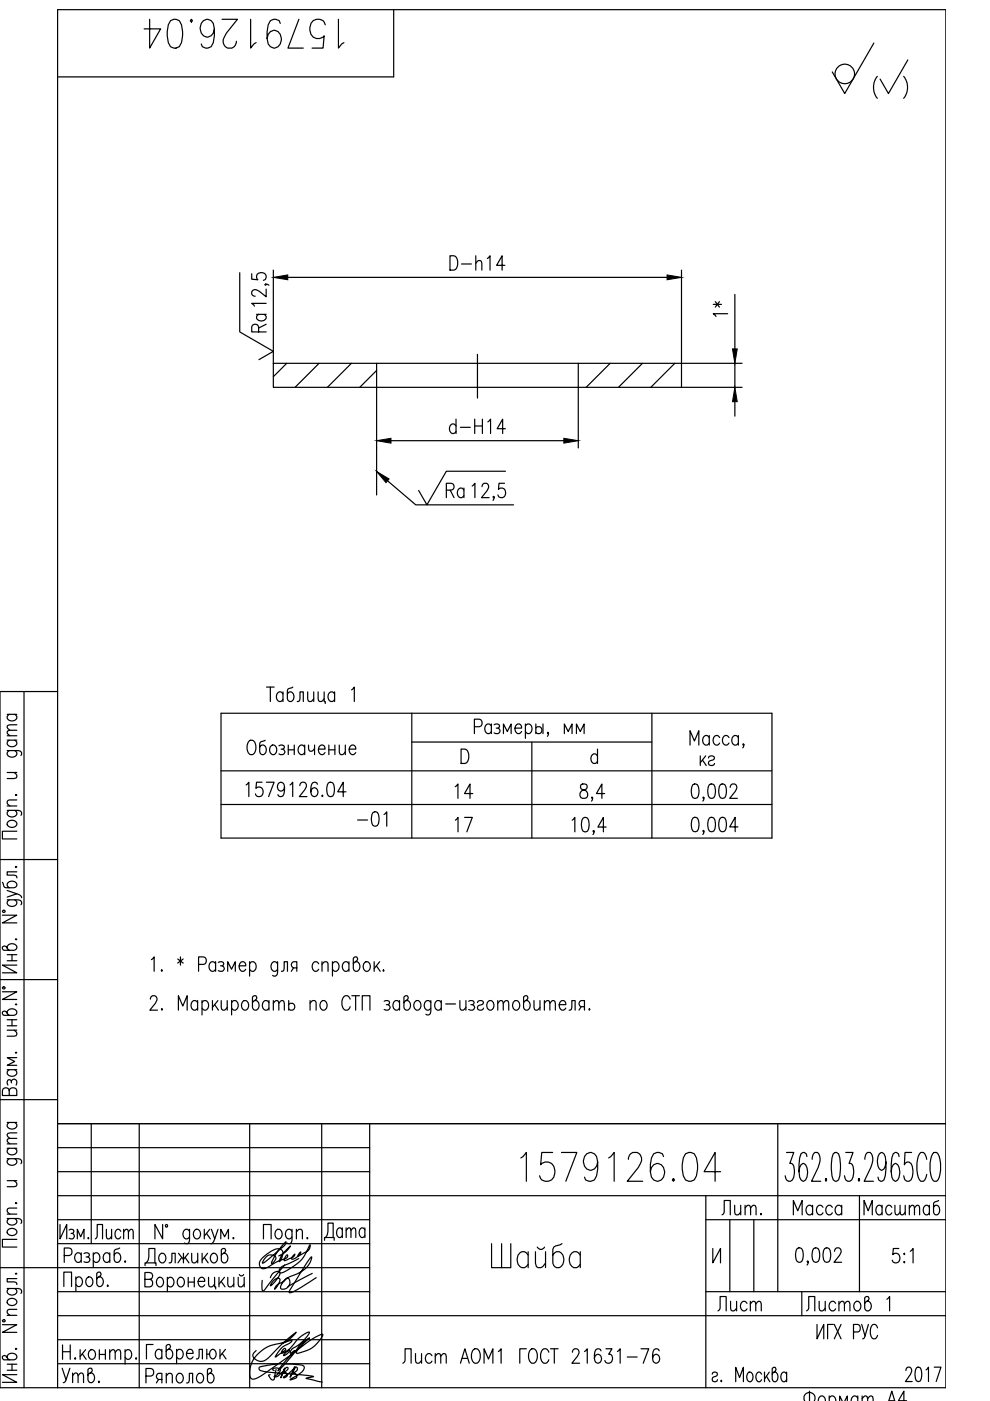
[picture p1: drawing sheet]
<svg xmlns="http://www.w3.org/2000/svg" width="210mm" height="297mm" viewBox="0 0 210 297" stroke-linecap="round" stroke-linejoin="round" font-family="sans-serif">
<defs><g id="words">
<g font-size="10.1">
<text x="29.3" y="11.3">1579126.04</text>
<text x="109.4" y="251.5">1579126.04</text>
</g>
<text font-size="8.8" x="103" y="269.9">Шайба</text>
<text font-size="7.1" x="67.7" y="264.2">Дата</text>
<g font-size="6.6">
<text x="94.2" y="58.6">D-h14</text>
<text x="155.2" y="68.4" transform="rotate(-90 155.2 68.4)">1*</text>
<text x="94.2" y="93.1">d-H14</text>
<text x="93.5" y="106.9">Ra</text>
<text x="74.4" y="176.4">-01</text>
<text x="19" y="263.9">Лист</text>
<text x="151.7" y="258.9">Лит.</text>
<text x="166.9" y="258.9">Масса</text>
<text x="182" y="258.9">Масштаб</text>
<text x="84.3" y="290.3">Лист АОМ1 ГОСТ 21631-76</text>
</g>
<g font-size="6.2">
<text x="57.1" y="71.6" transform="rotate(-90 57.1 71.6)">Ra</text>
<text x="50.8" y="170">1579126.04</text>
<text x="95.2" y="170.4">14</text>
<text x="95.2" y="177.4">17</text>
<text x="151" y="279">Лист</text>
<text x="169.7" y="279">Листов</text>
<text x="12" y="294.2">Утв.</text>
</g>
<text font-size="5.3" x="147.1" y="163.7">кг</text>
<text font-size="4.9" x="169.3" y="298.1">Фоpмат А4</text>
</g></defs>
<g fill="none" stroke="#000" stroke-width=".25">
<path d="M83.5 2v14.3h-71.3M185.3 9.1l-6.2 10.7-2.6-4.6M186 16.2a3.7 3.7 0 0 0 0 4.6M191.6 16.2a3.7 3.7 0 0 1 0 4.6M192.5 12.7l-4.1 7.1-1.8-3M50.8 57.8v12.6l7.2 4.1-3.1 1.7M53.4 58v1.2l1.3 .1a.89 .89 0 0 1-.2-1.1 .89 .89 0 0 1 1.1-.4 .83 .83 0 0 1 .8 .7 .83 .83 0 0 1-.6 .9M58 57.3v19.7M61 58.8h80.4M144.5 57.3v19.7h12.8M56.3 60.2l.1 .2-.1 .1-.2-.1a.64 .64 0 0 1 .9 .1M56.4 61.3v1.6l-1.4-1.1a.96 .96 0 0 0-1.6 .1l.1 .7 .6 .2"/>
<path d="M58 77h86.5v5.1h-86.5zM60.8 77l-2.8 2.9M67.6 77l-5 5.1M74.5 77l-5.1 5.1M79.9 77v28M79.9 78.5l-3.6 3.6M101.2 75.1v9.3M122.6 77v18M129.4 77l-5.1 5.1M136.2 77l-5.1 5.1M143.1 77l-5.1 5.1M155.8 62.4v11.6"/>
<path d="M155.8 77v5.1M82.9 93.4h36.6M107.2 99.9h-12.6l-4.1 7.1-1.7-3M144.5 82.1h12.8M155.8 85.2v3M82.2 101.9l5.9 5.1h20.8M102.2 103.2l.2-.6 .7-.1a.95 .95 0 0 1 .2 1.6l-1.2 1.4h1.6M104.8 105.4l-.2 .1-.1-.1 .1-.2a.64 .64 0 0 1-.1 .9M107 102.5h-1.2l-.1 1.3a.89 .89 0 0 1 1.1-.2 .89 .89 0 0 1 .4 1 .83 .83 0 0 1-.7 .9 .83 .83 0 0 1-.9-.6M1.5 159.1l2.8 .2 .3 .3-.2 .6M1.5 156.9h2.1M1.5 156h2.1"/>
<path d="M1.5 151.5h2.1M2 159.1l-.3 .3a.65 .65 0 0 0 .3 1 1.03 1.03 0 0 0 1.6-.8l-.5-.5M2 156.9a.68 .68 0 0 0-.5 .7 .68 .68 0 0 0 .5 .6 1.03 1.03 0 0 0 1.6-.8l-.5-.5M2 151.5a.68 .68 0 0 0-.5 .6 .68 .68 0 0 0 .5 .6 1.03 1.03 0 0 0 1.6-.8l-.5-.4M3.6 154.8l-1.9 .1-.2 .5 .6 .6M3.6 153.7l-1.9 .1-.2 .4 .6 .6M5.1 146.6v147.6M12.2 146.6h-12.2v147.6h200.5v-292.2h-188.3v292.2M46.9 151.2h116.8v26.5h-116.8zM52.9 157.1l.2-.2a1.34 1.34 0 0 1 1.2 1.9 .91 .91 0 0 1-.6 1.1 .91 .91 0 0 1-1.1-.3 2.25 2.25 0 0 1 .3-2.5zM56.2 156.9l-1 .5-.1 2a.66 .66 0 0 0 .5 .6 .66 .66 0 0 0 .7-.4 .92 .92 0 0 0 .1-1.2 .92 .92 0 0 0-1.1-.3l-.2 .3M56.5 145.7h1.6"/>
<path d="M57.3 145.7v3M57.5 158.1a.82 .82 0 0 1 1 .1 .82 .82 0 0 1 .2 .9 .83 .83 0 0 1-1 .9 1.19 1.19 0 0 1-.2-1.9zM59.1 158.1a.73 .73 0 0 1 1.2 .3l-.1 .3-.6 .1M60 158.8a.6 .6 0 0 1 .4 .6 .6 .6 0 0 1-.4 .6l-.9-.2M60 147.1l-.5-.4a1.02 1.02 0 0 0-.9 1 1.02 1.02 0 0 0 .9 1l.5-.4M60 146.7v2M61.1 159h1.3M61.1 158v2M62.1 145.7l-1.1 .4-.1 2.1a.66 .66 0 0 0 .6 .6 .66 .66 0 0 0 .7-.5 1.03 1.03 0 0 0-.8-1.6l-.5 .4M62.4 158v2M63 148.7l.5-.1 .1-1.9h.7v2M64.6 158.4a.68 .68 0 0 0-.6-.5 .68 .68 0 0 0-.7 .5 .92 .92 0 0 0 0 1.1 .92 .92 0 0 0 1.1 .3l.2-.2"/>
<path d="M64.6 158v2M65.2 146.7l.2 1.9 .5 .1 .6-.5M65.4 158v.7l.1 .4 .3 .2h.3l.6-.6M66.5 146.7v2M66.7 158v2M67.4 146.7l.2 1.9 .5 .1 .6-.5M67.5 158.8h1.4a.68 .68 0 0 0-.4-.8 .68 .68 0 0 0-.9 .4 1.02 1.02 0 0 0 .8 1.6l.5-.4M68.7 146.7v2h.3v.5M69.7 159h1.3M69.7 158v2M70.9 147.1l-.4-.4a1.02 1.02 0 0 0-1 1 1.02 1.02 0 0 0 1 1l.4-.4M70.9 146.7v2"/>
<path d="M71 158v2M71.9 158l.2 1.8 .5 .2 .6-.6M73.2 158v2M74 158.8h1.4a.68 .68 0 0 0-.4-.8 .68 .68 0 0 0-.9 .4 1.02 1.02 0 0 0 .9 1.6l.4-.4M74.5 146.3l.6-.6v3M87.3 151.2v26.5M87.3 157.3h50.9M97.8 158.8h.8a1.79 1.79 0 0 1 0 3.1h-.8zM100.6 154.1h1a.83 .83 0 0 0 .6-.8 .83 .83 0 0 0-.6-.8h-1v3M104.2 153.9a.68 .68 0 0 0-.7-.4 .68 .68 0 0 0-.6 .4 1.03 1.03 0 0 0 .8 1.6l.5-.4M104.2 153.5v2M104.8 153.6a.73 .73 0 0 1 1.1 .3l-.1 .3-.6 .2"/>
<path d="M105.6 154.4a.6 .6 0 0 1 .4 .6 .6 .6 0 0 1-.4 .5l-.8-.1M106.7 155.5v-2l.9 1.6 .8-1.6v2M109.2 154.4h1.4a.68 .68 0 0 0-.4-.9 .68 .68 0 0 0-.9 .4 1.03 1.03 0 0 0 .8 1.6l.5-.4M111.4 153.9a.68 .68 0 0 1 .6-.4 .68 .68 0 0 1 .7 .4 1.03 1.03 0 0 1-.8 1.6l-.5-.4M111.4 153.5v3.1M112.8 157.3v20.4M113.6 154.4a.75 .75 0 0 1 1.2 0 .75 .75 0 0 1-.4 1.1h-.4l-.4-.3M113.6 153.5v2M115.1 153.5v2M116.3 155.4l-.1 .1-.1-.1 .1-.2a.65 .65 0 0 1-.1 .9M119.7 155.5v-2l.8 1.6 .8-1.6v2M122.2 155.5v-2l.8 1.6 .8-1.6v2"/>
<path d="M126.7 158.8v3.1M138.2 151.2v26.5M146.3 158v-3.1l.9 2.2 1-2.2v3.1M150.4 156.4a.68 .68 0 0 0-.7-.5 .68 .68 0 0 0-.6 .5 .93 .93 0 0 0 0 1.1 .93 .93 0 0 0 1 .3l.3-.3M150.4 155.9v2.1M152.6 156.4a.68 .68 0 0 0-.6-.5 .68 .68 0 0 0-.7 .5 1.02 1.02 0 0 0 .8 1.6l.5-.5M154.6 156.4a.68 .68 0 0 0-.7-.5 .68 .68 0 0 0-.6 .5 1.02 1.02 0 0 0 .8 1.6l.5-.5M156.5 156.4a.68 .68 0 0 0-.6-.5 .68 .68 0 0 0-.6 .5 .93 .93 0 0 0-.1 1.1 .93 .93 0 0 0 1.1 .3l.2-.3M156.5 155.9v2.1M157.7 157.8l-.1 .2-.1-.2 .1-.1a.64 .64 0 0 1-.1 .9M1.5 171.8l2.8 .1 .3 .4-.2 .6M1.5 170.9h2.1"/>
<path d="M1.5 163.8h2.1M1.7 174.3a1.09 1.09 0 0 1 1.1-.4 1.09 1.09 0 0 1 .8 .9 1.08 1.08 0 0 1-1.2 .6 1.08 1.08 0 0 1-.9-.9zM2 171.8l-.3 .2a.65 .65 0 0 0 .3 1.1 1.03 1.03 0 0 0 1.6-.8l-.5-.5M3 163.8l.6 .6-.2 .5-1.9 .2M3.3 168.6l.1-.2 .2 .2-.2 .1zM3.6 176.2h-3.1v1.7h3.1M3.6 169.6l-1.9 .1-.2 .6 .6 .6M46.9 170.6h116.8M46.9 163.4h116.8M121.3 173.9l.6-.6v3.1M123.2 166.4a.69 .69 0 0 0 .2 1 .99 .99 0 0 1 1.2 .7 .99 .99 0 0 1-.6 1.2 .89 .89 0 0 1-1.1-.7 .89 .89 0 0 1 .8-1.1l.4-.1a.62 .62 0 0 0 .4-.6 .62 .62 0 0 0-.5-.6zM123.6 173.5l.6-.2a1.49 1.49 0 0 1 .7 1.8l-.3 1.1-.6 .2a1.49 1.49 0 0 1-.7-1.8z"/>
<path d="M125.6 169.1l-.1 .2-.1-.2 .1-.1a.64 .64 0 0 1-.1 .8M126 176.2l-.2 .2-.1-.2 .1-.1a.65 .65 0 0 1-.1 .8M126.7 160.3a.68 .68 0 0 0-.7-.5 .68 .68 0 0 0-.6 .5 1.02 1.02 0 0 0 .8 1.6l.5-.5M128.2 168.3h-1.7l1.1-2.1v3.1M128.5 175.4h-1.7l1.1-2.1v3.1M146.9 173.4l.6-.1a1.49 1.49 0 0 1 .7 1.7l-.4 1.2-.5 .1a1.48 1.48 0 0 1-.7-1.7zM146.9 166.4l.6-.2a1.49 1.49 0 0 1 .7 1.8l-.4 1.1-.5 .2a1.49 1.49 0 0 1-.7-1.8zM149.2 176.2l-.1 .1-.1-.1 .1-.1a.64 .64 0 0 1-.1 .8M149.2 169.1l-.1 .2-.1-.2 .1-.1a.64 .64 0 0 1-.1 .8M150.4 173.4l.6-.1a1.49 1.49 0 0 1 .7 1.7l-.4 1.2-.5 .1a1.48 1.48 0 0 1-.7-1.7zM150.4 166.4l.6-.2a1.49 1.49 0 0 1 .7 1.8l-.4 1.1-.5 .2a1.49 1.49 0 0 1-.7-1.8zM152.7 173.4l.6-.1a1.49 1.49 0 0 1 .7 1.7l-.3 1.2-.6 .1a1.48 1.48 0 0 1-.7-1.7z"/>
<path d="M152.7 166.4l.6-.2a1.49 1.49 0 0 1 .7 1.8l-.3 1.1-.6 .2a1.49 1.49 0 0 1-.7-1.8zM154.8 166.9l.3-.5 .7-.2a.95 .95 0 0 1 .1 1.6l-1.2 1.5h1.6M156.5 175.3h-1.8l1.2-2v3M0 182.2h12.2M.5 194h3.1l-3.1 1.7h3.1M.5 187.1l.4 1 2.1 .1a.65 .65 0 0 0 .6-.6 .65 .65 0 0 0-.5-.7 1.02 1.02 0 0 0-1.6 .9l.5 .4M1.5 190.8l2.8 .1 .3 .3-.2 .6M1.5 188.8l2.1 .7-2.1 .7M2 190.8l-.3 .2a.65 .65 0 0 0 .3 1.1 1.03 1.03 0 0 0 1.6-.9l-.5-.4M3.3 199.2l.1-.2 .2 .2-.2 .1zM3.3 183.8l.1-.1 .2 .1-.2 .1zM3.6 189.5l.5 .2 .5 .6"/>
<path d="M3.6 184.8h-2.1v.7l1.9 .2 .2 .4M0 207.7h12.2M.5 210.3h3.1l-3.1 1.6h3.1M1.5 201a1.02 1.02 0 0 1 1-.9 1.02 1.02 0 0 1 1.1 .9l-.6 .5h-2.2l-.3-.4v-.3l.4-.2 .3 .1 .8 .8M1.5 214.8a1.02 1.02 0 0 1 1-.9 1.02 1.02 0 0 1 1.1 .9l-.6 .5h-2.2l-.3-.4v-.3l.4-.2 .3 .1 .8 .8M1.5 202.4h2.1M1.5 203.7h2.1M1.5 218.4h2.1M1.5 216.2h2.1M1.5 217.5h2.1M2.5 202.4v1.3M2.5 216.2v1.3"/>
<path d="M3 218.4l.6 .6-.2 .6-1.9 .1M3.3 213l.1-.2 .2 .2-.2 .1zM3.6 204.6h-3.1l3.1 1.7h-3.1M31.9 211.8l.2-.5 .7-.2a.96 .96 0 0 1 .1 1.6l-1.1 1.5h1.6M32.1 203.5l.6-.6v3M34.3 205.6l.1 .2-.1 .1-.1-.1zM34.3 213.9l.1 .1-.1 .2-.1-.2zM37.7 203.3l1.1 .9M37.8 214.2v-3.1l1 2.2 .9-2.2v3.1M38.3 202.9v1.7M38.8 203.3l-1.1 .9M41.9 212.6a.68 .68 0 0 0-.6-.5 .68 .68 0 0 0-.7 .5 .92 .92 0 0 0 0 1.1 .92 .92 0 0 0 1.1 .3l.2-.3"/>
<path d="M41.9 212.1v2.1M42.1 204.5h1a.83 .83 0 0 0 .7-.8 .83 .83 0 0 0-.7-.8h-1v3M42.8 212.6a.68 .68 0 0 1 .7-.5 .68 .68 0 0 1 .6 .5 1.02 1.02 0 0 1-.8 1.6l-.5-.5M42.8 212.1v3.1M45 212.1v2.1M45.5 213l.8 1.2M45.7 204.3a.68 .68 0 0 0-.6-.4 .68 .68 0 0 0-.7 .4 1.02 1.02 0 0 0 .8 1.6l.5-.4M45.7 203.9v2M46.2 212.1l-1.2 1.5M46.3 204a.74 .74 0 0 1 1.2 .3l-.4 .5h-.3M46.9 212.1l.1 1.9 .6 .2 .6-.6M47.1 204.8a.6 .6 0 0 1 .5 .6 .6 .6 0 0 1-.5 .5l-.8-.1"/>
<path d="M48.2 212.1v2.1M48.3 205.9v-2l.8 1.6 .8-1.6v2M49.1 212.6a.68 .68 0 0 1 .6-.5 .68 .68 0 0 1 .7 .5 1.02 1.02 0 0 1-.8 1.6l-.5-.5M49.1 212.1v3.1M50.7 204.8h1.4a.68 .68 0 0 0-.4-.9 .68 .68 0 0 0-.9 .4 1.02 1.02 0 0 0 .8 1.6l.5-.4M51.6 212.3a.65 .65 0 0 1 1 .3 1.02 1.02 0 0 1-.8 1.6 1.2 1.2 0 0 1-.2-1.9zM52.9 204.3a.68 .68 0 0 1 .7-.4 .68 .68 0 0 1 .6 .4 1.02 1.02 0 0 1-.8 1.6l-.5-.4M52.9 203.9v3.1M54 212.1a1.02 1.02 0 0 1 .9 1.1 1.02 1.02 0 0 1-.9 1l-.5-.6v-2.2l.4-.3h.3l.3 .5-.2 .2-.8 .8M57 212.6a.68 .68 0 0 0-.6-.5 .68 .68 0 0 0-.7 .5 .92 .92 0 0 0 0 1.1 .92 .92 0 0 0 1.1 .3l.2-.3M57 212.1v2.1M58 212.7l.5-.6 .5 .2 .1 1.9"/>
<path d="M58 212.1v2.1M58.9 204.3a.68 .68 0 0 0-.7-.4 .68 .68 0 0 0-.6 .4 1.02 1.02 0 0 0 .8 1.6l.5-.4M58.9 203.9l-.2 2.8-.3 .3-.6-.2M59.1 212.7l.6-.6 .5 .2 .1 1.9M59.7 205.9l.4-.1 .2-1.9h.6v2M61.2 213a.75 .75 0 0 1 1.2 0 .75 .75 0 0 1-.4 1.2h-.4l-.4-.3M61.2 212.1v2.1M62.2 205.2l-.4 .7M62.9 205.2h-.7l-.2-.1a.67 .67 0 0 1 .2-1.2h.7v2M65.7 212.7l.6-.6 .6 .2 .1 1.9M65.7 212.1v2.1M67.6 204.3a.67 .67 0 0 0-.7-.4 .67 .67 0 0 0-.6 .4 1.02 1.02 0 0 0 .8 1.6l.5-.4"/>
<path d="M68.2 212.3a.65 .65 0 0 1 1 .3 1.02 1.02 0 0 1-.8 1.6 1.2 1.2 0 0 1-.2-1.9zM68.3 204.5l.6-.6 .5 .1 .2 1.9M68.3 203.9v2M70.5 204.3a.68 .68 0 0 1 .6-.4 .68 .68 0 0 1 .7 .4 1.02 1.02 0 0 1-.8 1.6l-.5-.4M70.5 203.9v3.1M74 204.3a.68 .68 0 0 0-.7-.4 .68 .68 0 0 0-.6 .4 1.02 1.02 0 0 0 .8 1.6l.5-.4M74 203.9v2M74.2 211.8a.82 .82 0 0 0-.8-.7 .82 .82 0 0 0-.8 .7 1.93 1.93 0 0 0 .6 2.4 .87 .87 0 0 0 1-.8M74.6 211.1h1.6M75.4 203.9a1.02 1.02 0 0 1 .9 1 1.02 1.02 0 0 1-.9 1l-.5-.5v-2.2l.4-.3h.3l.2 .4-.1 .3-.8 .7M75.4 211.1v3.1M76.8 214.2v-3.1h1.6v3.1"/>
<path d="M77.4 204a.65 .65 0 0 1 1 .3 1.02 1.02 0 0 1-.8 1.6 1.2 1.2 0 0 1-.2-1.9zM79.3 203.9v2M79.8 204.8l.8 1.1M80.5 203.9l-1.2 1.5M81.3 205.6l.1 .2-.1 .1-.1-.1zM81.4 212.3a.74 .74 0 0 1 1.2 .3l-.3 .4h-.4M82.3 213a.6 .6 0 0 1 .4 .6 .6 .6 0 0 1-.4 .6l-.9-.2M84.7 212.6a.68 .68 0 0 0-.6-.5 .68 .68 0 0 0-.7 .5 .92 .92 0 0 0 0 1.1 .92 .92 0 0 0 1.1 .3l.2-.3M84.7 212.1v2.1M86.1 212.1a1.02 1.02 0 0 1 .9 1.1 1.02 1.02 0 0 1-.9 1l-.5-.6v-2.2l.4-.3h.3l.3 .5-.1 .2-.9 .8M88.1 212.3a.65 .65 0 0 1 1 .3 1.02 1.02 0 0 1-.8 1.6 1.2 1.2 0 0 1-.2-1.9zM91.3 212.6a.68 .68 0 0 0-.6-.5 .68 .68 0 0 0-.6 .5 1.02 1.02 0 0 0 .8 1.6l.4-.5"/>
<path d="M91.3 212.1l-.1 2.8-.3 .3-.6-.2M93.6 212.6a.68 .68 0 0 0-.7-.5 .68 .68 0 0 0-.6 .5 .92 .92 0 0 0-.1 1.1 .92 .92 0 0 0 1.1 .3l.3-.3M93.6 212.1v2.1M94.5 212.9h2.1M97.5 212.1l.1 1.9 .6 .2 .6-.6M98.8 212.1v2.1M99.4 212.3a.74 .74 0 0 1 1.1 .3l-.3 .4h-.4M100.2 213a.6 .6 0 0 1 .4 .6 .6 .6 0 0 1-.4 .6l-.8-.2M101.2 212.6a.68 .68 0 0 1 .7-.5 .68 .68 0 0 1 .6 .5l-.3 .4-.6 .2a.56 .56 0 0 0-.3 .8 .73 .73 0 0 0 1.2-.3M103.6 212.3a.65 .65 0 0 1 1 .3 1.02 1.02 0 0 1-.8 1.6 1.2 1.2 0 0 1-.2-1.9zM105.5 212.7l.6-.6 .5 .2 .1 1.9M105.5 212.1v2.1"/>
<path d="M106.7 212.7l.6-.6 .4 .2 .2 1.9M109 212.3a.65 .65 0 0 1 1.1 .3 1.02 1.02 0 0 1-.8 1.6 1.2 1.2 0 0 1-.3-1.9zM111.5 212.1a1.02 1.02 0 0 1 .9 1.1 1.02 1.02 0 0 1-.9 1l-.5-.6v-2.2l.4-.3h.3l.2 .5-.1 .2-.8 .8M113.2 212.1l.1 1.9 .6 .2 .6-.6M114.5 212.1v2.1M115.4 212.7l.6-.6 .5 .2 .1 1.9M115.4 212.1v2.1M116.6 212.7l.6-.6 .4 .2 .2 1.9M118.6 213h1.4a.68 .68 0 0 0-.5-.8 .68 .68 0 0 0-.8 .4 1.02 1.02 0 0 0 .8 1.6l.5-.5M120.7 214.2l.4-.2 .1-1.9h.7v2.1M123.2 213.4l-.4 .8M123.9 213.4l-.9-.1a.68 .68 0 0 1 .2-1.2h.7v2.1"/>
<path d="M125 213.9l.1 .1-.1 .2-.1-.2zM0 233.1h12.2M1.5 238h2.1M1.5 226.8h2.1M2 238a.68 .68 0 0 0-.5 .6 .68 .68 0 0 0 .5 .7 1.03 1.03 0 0 0 1.6-.9l-.5-.4M2 231.2a.74 .74 0 0 0-.8-.6 .74 .74 0 0 0-.7 .6v1.1h3.1v-1.1a.83 .83 0 0 0-.8-.6 .83 .83 0 0 0-.8 .6v1.1M2 226.8a.68 .68 0 0 0-.5 .6 .68 .68 0 0 0 .5 .7 .93 .93 0 0 0 1.1 0 .93 .93 0 0 0 .3-1.1l-.3-.2M2.4 229.2a.59 .59 0 0 1 .6-.4 .59 .59 0 0 1 .6 .4l-.2 .9M2.4 229.6v-.4l-.4-.3a.73 .73 0 0 0-.3 1.2M3.3 223.2l.1-.1 .2 .1-.2 .1zM3.6 224.2h-2.1l1.6 .9-1.6 .8h2.1M12.2 238.2h188.3"/>
<path d="M19.3 238.2v25.5M29.5 238.2v56M52.9 238.2v56M68.2 238.2v56M78.4 238.2v56M164.9 238.2v35.7M1.5 258.3l2.8 .2 .3 .3-.2 .6M1.5 245.7l2.8 .1 .3 .3-.2 .6M1.5 257.4h2.1M1.5 250.3h2.1M1.5 243.5h2.1M1.5 242.5h2.1"/>
<path d="M2 258.3l-.3 .3a.65 .65 0 0 0 .3 1 1.03 1.03 0 0 0 1.6-.8l-.5-.5M2 245.7l-.3 .2a.65 .65 0 0 0 .3 1 1.03 1.03 0 0 0 1.6-.8l-.5-.4M2 243.5a.68 .68 0 0 0-.5 .6 .68 .68 0 0 0 .5 .6 1.03 1.03 0 0 0 1.6-.8l-.5-.4M3 250.3l.6 .6-.2 .6-1.9 .1M3.3 255.1l.1-.1 .2 .1-.2 .1zM3.6 256.1l-1.9 .2-.2 .5 .6 .6M3.6 241.4l-1.9 .1-.2 .4 .6 .6M3.6 240.2l-1.9 .1-.2 .5 .6 .6M12.2 253.5h188.3M12.2 258.6h66.2M12.2 243.3h66.2M12.2 248.4h66.2"/>
<path d="M12.7 259.6v3.1l1.4-3.1v3.1M34.5 259.6v3.1l-1.6-3.1v3.1M149.6 258.6h50.9M149.6 253.5v40.7M154.7 258.6v15.3M159.8 258.6v15.3M166.8 244.3h1.5l-.8 2.4h.4a3.2 3.2 0 0 1 .1 3.5l-.4 .3h-.4l-.4-.3-.3-.9M171.1 245.2l-.2-.6-.4-.3h-.3l-.4 .3a10.8 10.8 0 0 0-.3 5l.3 .6 .6 .3a2.39 2.39 0 0 0 .7-3l-.3-.5-.6-.3-.4 .3-.3 .5-.1 .9M172.2 245.8a1.71 1.71 0 0 1 .6-1.5h.5a2.04 2.04 0 0 1 .4 2.4l-1.6 3.8h1.9M175.1 249.9l.2 .3-.2 .3-.1-.3zM176.7 244.6l.4-.3 .7 .3a9.3 9.3 0 0 1 0 5.6l-.4 .3-.7-.3a9.3 9.3 0 0 1 0-5.6zM179.3 244.3h1.6l-.9 2.4h.4a3.2 3.2 0 0 1 .2 3.5l-.4 .3h-.5l-.4-.3-.3-.9"/>
<path d="M182.1 249.9l.2 .3-.2 .3-.1-.3zM182.2 253.5v20.4M183.4 245.8a1.8 1.8 0 0 1 .5-1.5h.6a2.01 2.01 0 0 1 .4 2.4l-1.7 3.8h2M187.8 246.4l-.4 1.4-.5 .3a2.39 2.39 0 0 1-.7-2.9l.2-.6 .5-.3 .5 .3a8.1 8.1 0 0 1 0 5.6l-.7 .3-.4-.3-.1-.6M190.6 245.2l-.1-.6-.4-.3h-.3l-.4 .3a10.8 10.8 0 0 0-.3 5l.3 .6 .5 .3a2.39 2.39 0 0 0 .7-3l-.2-.5-.6-.3-.4 .3-.3 .5-.1 .9M193.3 244.3h-1.4l-.2 2.7 .6-.6h.4a2.27 2.27 0 0 1 .9 2.3l-.2 .9-.3 .6-.4 .3h-.4l-.4-.3-.3-.9M196.5 245.8l-.1-.6a.98 .98 0 0 0-1.2-.9 5.7 5.7 0 0 0 0 6.2 1.22 1.22 0 0 0 1.3-1.5M198 244.3a1.22 1.22 0 0 1 1.3 1.5 5.4 5.4 0 0 1-.7 4.7 1.22 1.22 0 0 1-1.3-1.5 5.4 5.4 0 0 1 .7-4.7zM0 268.8h78.4M1.5 273.2l2.8 .1 .3 .3-.2 .6M1.5 278.9h2.1M1.7 260.8a1.09 1.09 0 0 1 1.1-.3 1.09 1.09 0 0 1 .8 .9 1.08 1.08 0 0 1-1.2 .6 1.08 1.08 0 0 1-.9-1z"/>
<path d="M1.7 275.6a1.09 1.09 0 0 1 1.1-.3 1.09 1.09 0 0 1 .8 .9 1.08 1.08 0 0 1-1.2 .6 1.08 1.08 0 0 1-.9-.9zM2 273.2l-.3 .2a.65 .65 0 0 0 .3 1.1 1.03 1.03 0 0 0 1.6-.9l-.5-.4M3.3 270l.1-.1 .2 .1-.2 .2zM3.6 262.8h-3.1v1.6h3.1M3.6 277.6l-1.9 .1-.2 .6 .6 .6M3.6 271.1h-2.1v.7l1.9 .1 .2 .5M12.2 279h188.3M12.2 263.7h66.2M12.2 273.9h66.2M13.5 272.8v-3.1h1.7v3.1M13.6 266.2h1.1a.83 .83 0 0 0 .6-.8 .83 .83 0 0 0-.6-.8h-1.1v3M14.7 260.8a.6 .6 0 0 1 1 .3l-.1 .3-.5 .1"/>
<path d="M15.4 261.5a.62 .62 0 0 1 .4 .6 .62 .62 0 0 1-.4 .6l-.7-.2M16.1 271.2l.5-.5a1.02 1.02 0 0 1 .9 1.1 1.02 1.02 0 0 1-.9 1l-.5-.5M16.1 270.7v3.1M16.4 262.7v-2.1l.7 1.6 .7-1.6v2.1M17.2 266.1l-.4-.5a1.02 1.02 0 0 0-1 1 1.02 1.02 0 0 0 1 1l.4-.4M17.2 265.6v2M17.8 265.8a.73 .73 0 0 1 1.2 .3l-.4 .4h-.3M18.5 270.9l.3-.2a1.02 1.02 0 0 1 .9 1.1 1.02 1.02 0 0 1-.9 1 1.2 1.2 0 0 1-.3-1.9zM18.6 266.5a.59 .59 0 0 1 .5 .6 .59 .59 0 0 1-.5 .5l-.8-.1M19.8 266.1a.68 .68 0 0 1 .6-.5 .68 .68 0 0 1 .7 .5 1.02 1.02 0 0 1-.9 1.5l-.4-.4M19.8 265.6v3.1M21 270.7a1.02 1.02 0 0 1 .9 1.1 1.02 1.02 0 0 1-.9 1l-.5-.6v-2.2l.4-.3h.3l.2 .4-.1 .3-.8 .8"/>
<path d="M22.8 272.5l.2 .1-.2 .2-.1-.2zM23.3 266.1a.68 .68 0 0 0-.7-.5 .68 .68 0 0 0-.6 .5 .93 .93 0 0 0-.1 1.1 .93 .93 0 0 0 1.1 .3l.3-.3M23.3 265.6v2M25.4 264.6l-1.1 .4-.1 2.1a.66 .66 0 0 0 .6 .6 .66 .66 0 0 0 .7-.5 1.02 1.02 0 0 0-.8-1.6l-.5 .5M26.5 267.4l.1 .1-.1 .1-.1-.1zM30.7 271.2h1.1a.83 .83 0 0 1 .6 .8 .83 .83 0 0 1-.6 .8h-1.1v-3h1.1a.74 .74 0 0 1 .6 .7 .74 .74 0 0 1-.6 .7M30.8 268.3v-.5h2.3v.5M31 267.8a3.2 3.2 0 0 0 .6-3.1h1.2v3.1M33.5 271a.63 .63 0 0 1 1.1 .2 1.02 1.02 0 0 1-.8 1.6 1.19 1.19 0 0 1-.3-1.8zM34 265.9a.82 .82 0 0 1 .9 .1 .82 .82 0 0 1 .3 .9 .83 .83 0 0 1-1 .9 1.19 1.19 0 0 1-.2-1.9zM35.5 271.2a.68 .68 0 0 1 .6-.4 .68 .68 0 0 1 .7 .4 1.02 1.02 0 0 1-.8 1.6l-.5-.4M35.5 270.8v3.1"/>
<path d="M35.9 267.8l.4-.2 .1-1.9h.7v2.1M37.8 265.7l1.1 1.3 1-1.3M37.9 271a.82 .82 0 0 1 1 .1 .82 .82 0 0 1 .2 .9 .83 .83 0 0 1-.9 .8 1.19 1.19 0 0 1-.3-1.8zM38.5 266.6l-.8 1.2M38.9 265.7v2.1M39.2 266.6l.9 1.2M39.9 271.8h1.3M39.9 270.8v2M40.2 261.1l-.2-.3a.82 .82 0 0 0-1 .1 .82 .82 0 0 0-.2 .9 .82 .82 0 0 0 .9 .9l.5-.5M40.2 260.6l-.1 2.8a.59 .59 0 0 1-1 .1M40.6 265.7l.2 1.9 .5 .2 .6-.6M41.2 270.8v2"/>
<path d="M41.3 260.8a.82 .82 0 0 1 1 .1 .82 .82 0 0 1 .2 .9 .82 .82 0 0 1-.9 .9 1.19 1.19 0 0 1-.3-1.9zM41.9 265.7v2.1M42 271.7h1.4a.68 .68 0 0 0-.4-.8 .68 .68 0 0 0-.9 .3 1.02 1.02 0 0 0 .8 1.6l.5-.4M42.9 265.7v2.1M43.3 260.6v2.1M43.3 266.6l.8 1.2M43.8 261.5l.8 1.2M44 265.7l-1.1 1.5M44.2 270.8l.1 1.9 .6 .1 .6-.5M44.5 260.6l-1.2 1.5M44.8 260.6l.7 2.1 .7-2.1M44.9 265.9a.82 .82 0 0 1 1 .1 .82 .82 0 0 1 .2 .9 .83 .83 0 0 1-.9 .9 1.19 1.19 0 0 1-.3-1.9z"/>
<path d="M45.5 270.8v2h.2v.5M45.5 262.7l-.4 .8-.4 .2M46.4 270.8v2M46.8 262.7v-2.1l.8 1.6 .8-1.6v2.1M46.9 271.7l.8 1.1M47.4 265.7a1.02 1.02 0 0 1 .9 1 1.02 1.02 0 0 1-.9 1.1l-.5-.6v-2.2l.4-.3h.3l.3 .4-.2 .3-.8 .8M47.6 270.8l-1.2 1.5M48.3 270.8l.1 1.9 .6 .1 .6-.5M49.5 262.4l.1 .1-.1 .2-.1-.2zM49.6 270.8v2M50.5 270.8l.1 1.9 .6 .1 .6-.5M50.7 270.2a.5 .5 0 0 0 .5 .3 .5 .5 0 0 0 .5-.3"/>
<path d="M51.8 270.8v2M55.9 262.7v-3.1h1.6v3.1M56.5 266.5a1.23 1.23 0 0 1 2 .3l-.3 .6a.42 .42 0 0 1-.6 .4 12.1 12.1 0 0 1 3-4.5l-.4 .9-3.6 3-.9 .6 .2-.6zM57.3 270.9a1.52 1.52 0 0 1 2-1.2 4.4 4.4 0 0 1-1.9 2.9h-.1a1.96 1.96 0 0 1 1.9-1.5h.1a2.77 2.77 0 0 1-1 2.2l.2-.5 .3-.4 1-.5 .7-.7a.46 .46 0 0 1 .6-.2 .46 .46 0 0 1 .3 .5 1.35 1.35 0 0 1-.4 1.5 1.35 1.35 0 0 1-1.5 .1 3.2 3.2 0 0 1 2.1-2.5 5.8 5.8 0 0 0 4.5-3.8v-.3l-1.5 2-3.1 5-.2 .5 .1 .1a7.9 7.9 0 0 0 3.2-1.6l2.4-1.6M58.7 260.8a.82 .82 0 0 1 .9 .1 .82 .82 0 0 1 .2 .9 .82 .82 0 0 1-.9 .9 1.19 1.19 0 0 1-.2-1.9zM59.1 266.3a4.8 4.8 0 0 0 2.5-2.1l-.3 .2a5.1 5.1 0 0 0-2.1 3.1 2.4 2.4 0 0 0 .6-2.4 1.78 1.78 0 0 0-2.4 .2l-1.6 1.2a1.38 1.38 0 0 0-.2 2.5 3.1 3.1 0 0 0 2.1-.9l1.3-.7 1.7-.7 .3-.2-.1-.4-.2 .2-.4 .7a.2 .2 0 0 0 0 .3 .2 .2 0 0 0 .3-.1l1.5-.6 .4-.7-.3 .2a.58 .58 0 0 0-.3 .9 2.12 2.12 0 0 0 1.9-1.6l-.6 .9 1.3-.7a1.51 1.51 0 0 0 1.2-1.7v.1a9.2 9.2 0 0 1-6.4 5.9l-.1-.3a1.47 1.47 0 0 1 1.3-1.4l2.8-1.4M60.4 268.2l-4.6 5.5-.2-.4v-1.8M61.9 261.1l-.2-.3a.82 .82 0 0 0-1 .1 .82 .82 0 0 0-.2 .9 .82 .82 0 0 0 .9 .9l.5-.5M61.9 260.6l-.1 2.8a.59 .59 0 0 1-.9 .1M62.8 261.2l.6-.6 .6 .2 .1 1.9M62.8 260.6v2.1M65.2 262.4l.1 .1-.1 .2-.2-.2z"/>
<path d="M66.2 270l-5.2 2.8M149.6 273.9h50.9M151.1 264.7v3.1l1.7-3.1v3.1M169 264.7l.6-.1a1.49 1.49 0 0 1 .7 1.7l-.3 1.2-.6 .1a1.49 1.49 0 0 1-.7-1.7zM171.4 267.5l-.2 .1-.1-.1 .1-.2a.65 .65 0 0 1-.1 .9M172.5 264.7l.6-.1a1.49 1.49 0 0 1 .7 1.7l-.3 1.2-.6 .1a1.49 1.49 0 0 1-.7-1.7zM174.8 264.7l.6-.1a1.49 1.49 0 0 1 .7 1.7l-.3 1.2-.6 .1a1.49 1.49 0 0 1-.7-1.7zM176.9 265.3l.3-.6 .7-.1a.95 .95 0 0 1 .1 1.6l-1.2 1.4h1.7M188 275.5l.6-.6v3M190.6 264.7h-1.2l-.1 1.3a.89 .89 0 0 1 1.1-.2 .89 .89 0 0 1 .4 1.1 .83 .83 0 0 1-.7 .9 .83 .83 0 0 1-.9-.6M191.7 265.7l.1 .2-.1 .1-.1-.1zM191.7 267.5l.1 .1-.1 .2-.1-.2z"/>
<path d="M193 265.3l.6-.6v3.1M.5 280.9h3.1l-3.1 1.6h3.1M1.5 287.8a1.02 1.02 0 0 1 1-.9 1.02 1.02 0 0 1 1.1 .9l-.6 .5h-2.2l-.3-.3v-.4l.4-.2 .3 .1 .8 .8M1.5 289.2h2.1M1.5 290.5h2.1M2.5 289.2v1.3M3.3 286l.1-.1 .2 .1-.2 .1zM3.6 291.5h-3.1l3.1 1.6h-3.1M12.2 284h66.2M12.2 289.1h66.2M13.3 285.1v3.1M13.3 286.6h1.6"/>
<path d="M14.9 285.1v3.1M17 286.2v2M17.5 287l.8 1.2M18.2 286.2l-1.2 1.4M19.1 286.3a.65 .65 0 0 1 1 .3 1.03 1.03 0 0 1-.8 1.6 1.2 1.2 0 0 1-.2-1.9zM21.1 286.2v2M22.3 286.2v2M23.3 286.7l.5-.5 .5 .1 .1 1.9M23.3 286.2v2M24.4 286.7l.6-.5 .5 .1 .1 1.9M26.5 286.6a.68 .68 0 0 1 .7-.5 .68 .68 0 0 1 .6 .5 1.03 1.03 0 0 1-.8 1.6l-.5-.4M26.5 286.2v3"/>
<path d="M28.9 287.9l.1 .2-.1 .1-.2-.1zM30.9 291.8h1.1a.83 .83 0 0 0 .6-.8 .83 .83 0 0 0-.6-.9h-1.1v3.1M32.4 285.1h-1.3v3M33.6 292.5l-.4 .7M34.3 286.5a.68 .68 0 0 0-.6-.4 .68 .68 0 0 0-.7 .4 .92 .92 0 0 0 0 1.2 .92 .92 0 0 0 1.1 .3l.2-.3M34.3 286.1v2M34.3 292.5l-.9-.2a.68 .68 0 0 1 .2-1.1h.7v2M35.3 291.8l.5-.6 .6 .1 .1 1.9M35.3 291.2v2M35.7 286.1a1.02 1.02 0 0 1 .9 1 1.02 1.02 0 0 1-.9 1l-.5-.6v-2.1l.4-.3h.3l.3 .4-.2 .3-.8 .7M37.4 286.5a.68 .68 0 0 1 .7-.4 .68 .68 0 0 1 .6 .4 1.02 1.02 0 0 1-.8 1.6l-.5-.4M37.4 286.1v3"/>
<path d="M37.7 291.3a.65 .65 0 0 1 1 .3 1.02 1.02 0 0 1-.8 1.6 1.2 1.2 0 0 1-.2-1.9zM39.5 287h1.4a.68 .68 0 0 0-.4-.9 .68 .68 0 0 0-.8 .4 1.02 1.02 0 0 0 .8 1.6l.4-.4M39.6 293.2l.4-.1 .1-1.9h.7v2M41.6 288.1l.5-.1 .1-1.9h.7v2M42 291.3a.65 .65 0 0 1 1.1 .3 1.02 1.02 0 0 1-.9 1.6 1.2 1.2 0 0 1-.2-1.9zM43.8 287.1h.6a.89 .89 0 0 1 .8-1 1.09 1.09 0 0 1 .6 1.1 1.09 1.09 0 0 1-.8 .9 1 1 0 0 1-.6-1M43.8 286.1v2M44.4 291.2a1.02 1.02 0 0 1 1 1 1.02 1.02 0 0 1-1 1l-.4-.6v-2.2l.3-.3h.4l.2 .5-.1 .3-.8 .7M46.6 286.1v2M47.1 287l.8 1.1M47.8 286.1l-1.2 1.4M58.1 290.6l-.3-.3a1.08 1.08 0 0 1 1.6 .3l-.4 .6-.9 .6 .1 .1a2.38 2.38 0 0 0 2.1-1.6v-.2l-.8 2 .3-.7a2.13 2.13 0 0 1 1-1.5h.2a.72 .72 0 0 1-.7 1h-.1a.59 .59 0 0 1 .7 .6 .59 .59 0 0 1-.8 .5 7.1 7.1 0 0 0 2.4-2.2l-1 2.2 1.1-2.1a.35 .35 0 0 1 .5 .2 .35 .35 0 0 1-.1 .5l-.5 .3-.5 .1 .8 .4a.55 .55 0 0 1 .1 .7 .55 .55 0 0 1-.6 .2l-.8 .3 2.4-1.6 .5-.6a.68 .68 0 0 0 0-.8 .68 .68 0 0 0-.8-.2 19.9 19.9 0 0 0-8.6 .5 .52 .52 0 0 0 .5 .8l1.4 .2 9.4 .9 .2 .1-1.6 .4 3.4 .7"/>
<path d="M58.5 290.3l-.3 1.6a.55 .55 0 0 1-.3 .7l-.4-.2-.5-.7 .3-.2M60 284.8l1.9-.6-.3 .5a5.8 5.8 0 0 0-3.2 3l1.8-1.2a.29 .29 0 0 0 .4-.3 .29 .29 0 0 0-.3-.3l-.4 .4-.2 .6 1.6-.7a1.21 1.21 0 0 1-1.1 1.2l.1-.3 1.4-1.4a7.7 7.7 0 0 1 3.8-3.3l.1 .1a9.1 9.1 0 0 1-3.8 3.6l-.3 .8 1-.5-2.8 3.1-.8 1.1 1.7-1.6 1.7-2.1a8.4 8.4 0 0 1 3.3-3.2l-.1 .1a11.4 11.4 0 0 0-2.7 2.9v.2a6.2 6.2 0 0 0 5.6-4 10.4 10.4 0 0 0-4.2 2.5l-7.3 5.3-2.5 1.5a.91 .91 0 0 1-1.1 .1 .91 .91 0 0 1-.4-1.1 6.8 6.8 0 0 1 6.3-6.4 5.9 5.9 0 0 0 3.6-2.3h-.1a47.6 47.6 0 0 0-6.1 5.7 1.78 1.78 0 0 1-3-1l.7-.9M151 291.4a.56 .56 0 0 1 .6-.5 .56 .56 0 0 1 .5 .5l-.3 .4-.5 .1a.61 .61 0 0 0-.2 .9 .6 .6 0 0 0 1-.3M152.9 292.7v.3zM156 293v-3.1l.8 2.2 .8-2.2v3.1M158.6 291.1l.2-.2a1.07 1.07 0 0 1 .9 .8 1.07 1.07 0 0 1-.4 1.1l-.5 .2a1.31 1.31 0 0 1-.2-1.9zM161.5 291.4l-.4-.5h-.3a1.27 1.27 0 0 0 0 2.1h.3l.4-.5M162.1 290.9v2.1M162.5 291.8l.7 1.2M163.1 290.9l-1 1.5M164.1 290.9h.3a1.27 1.27 0 0 1 0 2.1 .61 .61 0 0 1-.7-.6v-2.2l.3-.3h.3l.1 .1a.75 .75 0 0 1-.5 1.1l-.2 .3M166.8 291.4l-.4-.5h-.3a1.27 1.27 0 0 0 0 2.1h.3l.4-.5"/>
<path d="M166.8 290.9v2.1M173.2 280.8v3.1l1.5-3.1v3.1M176.7 280.8h-1.2v3.1M176.9 280.8l1.4 3.1M178.3 280.8l-1.4 3.1M181 282.4h.9a.86 .86 0 0 0 .5-.8 .86 .86 0 0 0-.5-.8h-.9v3.1M182.7 280.8l.7 2.5M184.1 280.8l-.8 2.8-.4 .3M186.1 281.5l-.2-.3a.7 .7 0 0 0-.8-.4 2.15 2.15 0 0 0 0 3.1 .77 .77 0 0 0 1-.8M192.1 290.6l.1-.5a.67 .67 0 0 1 .9 0 .67 .67 0 0 1 .1 .9l-1.2 1.9h1.4M194.3 290l.5-.1a1.58 1.58 0 0 1 .6 1.7l-.3 1.2-.5 .1a1.58 1.58 0 0 1-.6-1.7zM196.4 290.4l.5-.5v3"/>
<path d="M198.1 289.9h1.4l-1 3"/>
<circle cx="179.1" cy="15.7" r="2.07"/>
<circle cx=".8" cy="193.3" r=".26"/>
<circle cx=".8" cy="209.5" r=".26"/>
<circle cx="35.3" cy="259.9" r=".26"/>
<circle cx=".8" cy="280.1" r=".26"/>
</g>
<path d="M58 58.8l3-.5v1zM141.4 58.3l3.1 .5-3.1 .5zM155.3 74h1l-.5 3zM79.9 93.4l3-.5v1.1zM119.5 92.9l3.1 .5-3.1 .6zM155.8 82.1l.5 3.1h-1zM79.9 100l2.6 1.6-.7 .7z" fill="#000" stroke="#000" stroke-width=".21"/>
<use href="#words"/>
</svg>
